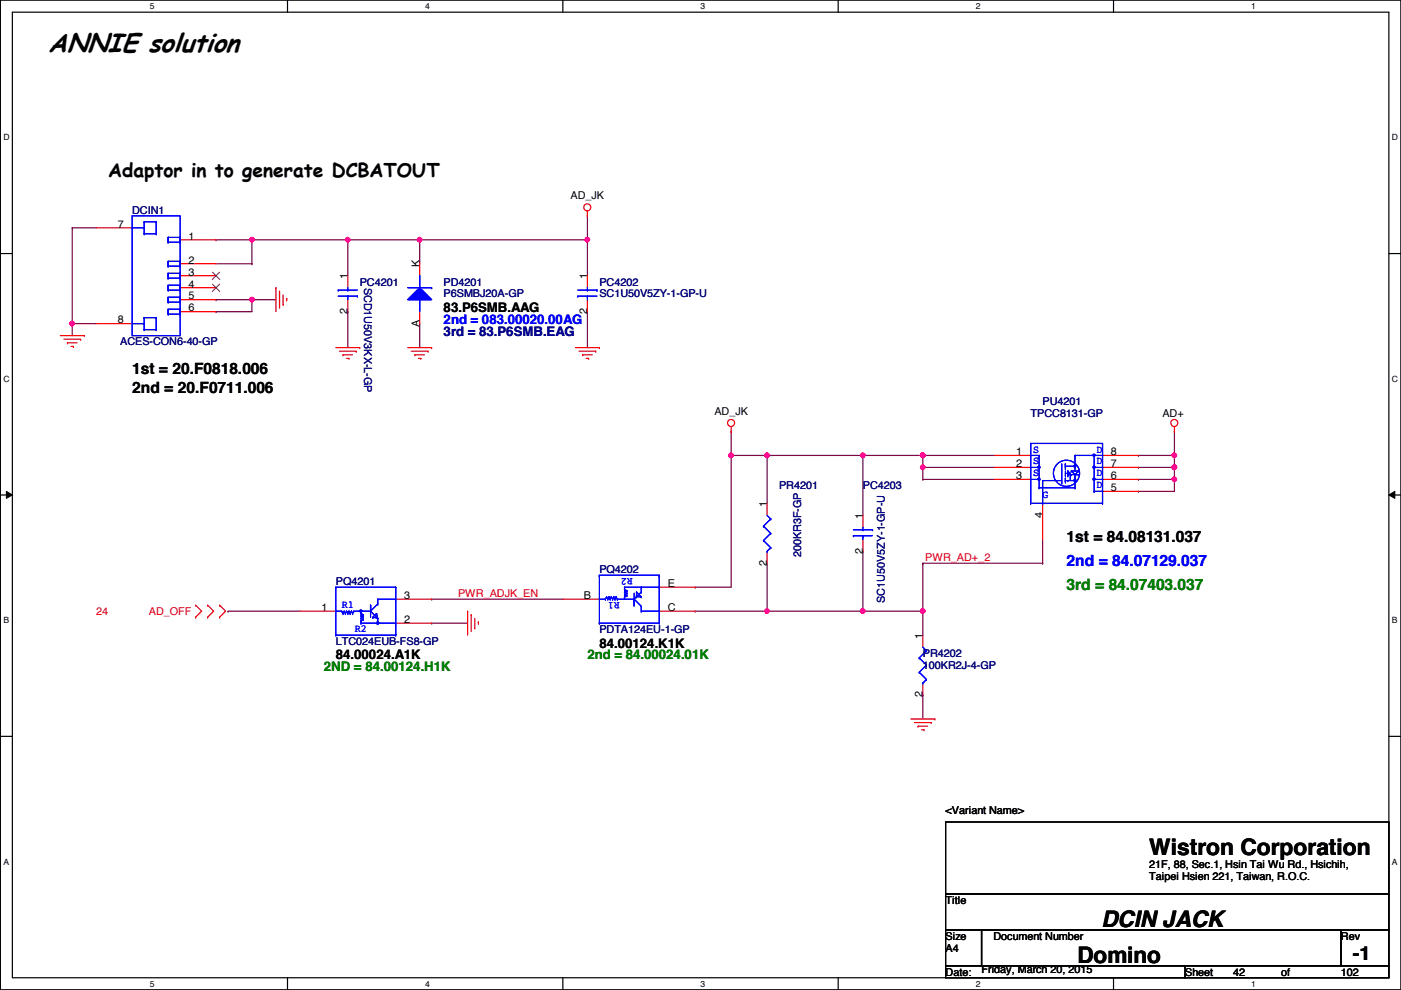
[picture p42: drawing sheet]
<svg xmlns="http://www.w3.org/2000/svg" width="297mm" height="210mm" viewBox="0 0 297 210" stroke-linecap="round" stroke-linejoin="round" font-family="sans-serif">
<defs><g id="words">
<text font-size="5.6" x="10.2" y="11">ANNIE solution</text>
<g font-size="4.8">
<text x="243.7" y="181.3">Wistron Corporation</text>
<text x="233.5" y="196.5">DCIN JACK</text>
<text x="228.4" y="204.2">Domino</text>
</g>
<g font-size="4.1">
<text x="22.9" y="37.6">Adaptor in to generate DCBATOUT</text>
<text x="286.8" y="203.5">-1</text>
</g>
<g font-size="3.3">
<text x="28" y="83.4">2nd = 20.F0711.006</text>
<text x="28" y="79.3">1st = 20.F0818.006</text>
<text x="226.1" y="114.9">1st = 84.08131.037</text>
</g>
<text font-size="3.3" fill="#00f" x="226.1" y="120">2nd = 84.07129.037</text>
<text font-size="3.3" fill="#008000" x="226.1" y="125.1">3rd = 84.07403.037</text>
<g font-size="2.8">
<text x="94.1" y="66.2">83.P6SMB.AAG</text>
<text x="127.1" y="137.3">84.00124.K1K</text>
<text x="71.2" y="139.8">84.00024.A1K</text>
</g>
<text font-size="2.8" fill="#00f" x="94.1" y="68.7">2nd = 083.00020.00AG</text>
<text font-size="2.8" fill="#0000a0" x="94.1" y="71.2">3rd = 83.P6SMB.EAG</text>
<g font-size="2.8" fill="#008000">
<text x="68.7" y="142.4">2ND = 84.00124.H1K</text>
<text x="124.5" y="139.8">2nd = 84.00024.01K</text>
</g>
<g font-size="2.3" fill="#000080">
<text x="28" y="45.3">DCIN1</text>
<text x="76.3" y="60.5">PC4201</text>
<text x="77.2" y="61" transform="rotate(90 77.2 61)">SCD1U50V3KX-L-GP</text>
<text x="94.1" y="63.1">P6SMBJ20A-GP</text>
<text x="94.1" y="60.5">PD4201</text>
<text x="127.1" y="63.1">SC1U50V5ZY-1-GP-U</text>
<text x="127.1" y="60.5">PC4202</text>
<text x="25.5" y="73.2">ACES-CON6-40-GP</text>
<text x="218.5" y="88.5">TPCC8131-GP</text>
<text x="221.1" y="85.9">PU4201</text>
<text x="165.2" y="103.7">PR4201</text>
<text x="183" y="103.7">PC4203</text>
<text x="169.8" y="118.2" transform="rotate(-90 169.8 118.2)">200KR3F-GP</text>
<text x="71.2" y="124">PQ4201</text>
<text x="127.1" y="121.5">PQ4202</text>
<text x="187.6" y="127.8" transform="rotate(-90 187.6 127.8)">SC1U50V5ZY-1-GP-U</text>
<text x="71.2" y="136.7">LTC024EUB-FS8-GP</text>
<text x="127.1" y="134.2">PDTA124EU-1-GP</text>
<text x="195.7" y="139.3">PR4202</text>
<text x="195.7" y="141.8">100KR2J-4-GP</text>
</g>
<g font-size="2.3">
<text x="121" y="42.2">AD_JK</text>
<text x="25" y="48.3">7</text>
<text x="40" y="50.8">1</text>
<text x="40" y="55.9">2</text>
<text x="40" y="58.4">3</text>
<text x="73.7" y="59.2" transform="rotate(-90 73.7 59.2)">1</text>
<text x="88.9" y="56.7" transform="rotate(-90 88.9 56.7)">K</text>
<text x="124.5" y="59.2" transform="rotate(-90 124.5 59.2)">1</text>
<text x="40" y="61">4</text>
<text x="40" y="63.5">5</text>
<text x="25" y="68.6">8</text>
<text x="40" y="66">6</text>
<text x="73.7" y="66.6" transform="rotate(-90 73.7 66.6)">2</text>
<text x="88.9" y="69.4" transform="rotate(-90 88.9 69.4)">A</text>
<text x="124.5" y="66.6" transform="rotate(-90 124.5 66.6)">2</text>
<text x="151.5" y="88">AD_JK</text>
<text x="246.5" y="88.5">AD+</text>
<text x="215.5" y="96.5">1</text>
<text x="215.5" y="99.1">2</text>
<text x="215.5" y="101.6">3</text>
<text x="235.5" y="101.6">6</text>
<text x="235.5" y="99.1">7</text>
<text x="235.5" y="96.5">8</text>
<text x="162.6" y="107.5" transform="rotate(-90 162.6 107.5)">1</text>
<text x="235.5" y="104.1">5</text>
<text x="182.9" y="110" transform="rotate(-90 182.9 110)">1</text>
<text x="221" y="109.8" transform="rotate(-90 221 109.8)">4</text>
<text x="162.6" y="119.9" transform="rotate(-90 162.6 119.9)">2</text>
<text x="182.9" y="117.4" transform="rotate(-90 182.9 117.4)">2</text>
<text x="141.6" y="124.5">E</text>
<text x="68.2" y="129.5">1</text>
<text x="85.7" y="127">3</text>
<text x="123.8" y="127">B</text>
<text x="141.6" y="129.5">C</text>
<text x="85.7" y="132.1">2</text>
<text x="195.6" y="135.4" transform="rotate(-90 195.6 135.4)">1</text>
<text x="195.6" y="147.9" transform="rotate(-90 195.6 147.9)">2</text>
<text x="200.5" y="172.5">&lt;Variant Name&gt;</text>
<text x="243.7" y="184">21F, 88, Sec.1, Hsin Tai Wu Rd., Hsichih,</text>
<text x="200.5" y="191.6">Title</text>
<text x="243.7" y="186.6">Taipei Hsien 221, Taiwan, R.O.C.</text>
<text x="200.5" y="199.2">Size</text>
<text x="200.5" y="201.8">A4</text>
<text x="210.6" y="199.2">Document Number</text>
<text x="284.3" y="199.2">Rev</text>
<text x="200.5" y="206.8">Date:</text>
<text x="208.1" y="206.3">Friday, March 20, 2015</text>
<text x="251.3" y="206.8">Sheet</text>
<text x="261.4" y="206.8">42</text>
<text x="271.6" y="206.8">of</text>
<text x="284.3" y="206.8">102</text>
</g>
<g font-size="2.3" fill="#00f">
<text x="219" y="96.1">S</text>
<text x="219" y="98.4">S</text>
<text x="219" y="101">S</text>
<text x="232.5" y="101">D</text>
<text x="232.5" y="98.4">D</text>
<text x="232.5" y="96.1">D</text>
<text x="221.1" y="105.5">G</text>
<text x="232.5" y="103.5">D</text>
<text x="134.2" y="122.6" transform="rotate(180 134.2 122.6)">R2</text>
<text x="72.5" y="128.9">R1</text>
<text x="131.4" y="127.7" transform="rotate(180 131.4 127.7)">R1</text>
<text x="75.3" y="134">R2</text>
</g>
<g font-size="2.3" fill="#f00">
<text x="196.2" y="118.9">PWR_AD+_2</text>
<text x="20.4" y="130.4">24</text>
<text x="31.6" y="130.4">AD_OFF</text>
<text x="97.1" y="126.5">PWR_ADJK_EN</text>
</g>
<g font-size="1.8">
<text x="31.8" y="1.9">5</text>
<text x="90.1" y="1.9">4</text>
<text x="148.5" y="1.9">3</text>
<text x="206.9" y="1.9">2</text>
<text x="265.3" y="1.9">1</text>
<text x=".7" y="29.8">D</text>
<text x="295.1" y="29.8">D</text>
<text x=".7" y="80.9">C</text>
<text x="295.1" y="80.9">C</text>
<text x=".7" y="132.1">B</text>
<text x="295.1" y="132.1">B</text>
<text x=".7" y="183.3">A</text>
<text x="295.1" y="183.3">A</text>
<text x="31.8" y="209.2">5</text>
<text x="90.1" y="209.2">4</text>
<text x="148.5" y="209.2">3</text>
<text x="206.9" y="209.2">2</text>
<text x="265.3" y="209.2">1</text>
</g>
</g></defs>
<path d="M.1 0h296.9v209.8h-296.9zM2.6 2.6h291.9v204.7h-291.9z" fill="none" stroke="#000" stroke-width=".25"/>
<g fill="#fff">
<path d="M31.8 .3h1v2h-1z"/>
<path d="M31.8 207.6h1v1.9h-1z"/>
</g>
<path d="M61 0v2.6M61 207.3v2.5" fill="none" stroke="#000" stroke-width=".25"/>
<g fill="#fff">
<path d="M90.1 .3h1v2h-1z"/>
<path d="M90.1 207.6h1v1.9h-1z"/>
</g>
<path d="M119.3 0v2.6M119.3 207.3v2.5" fill="none" stroke="#000" stroke-width=".25"/>
<g fill="#fff">
<path d="M148.5 .3h1v2h-1z"/>
<path d="M148.5 207.6h1v1.9h-1z"/>
</g>
<path d="M177.7 0v2.6M177.7 207.3v2.5" fill="none" stroke="#000" stroke-width=".25"/>
<g fill="#fff">
<path d="M206.9 .3h1v2h-1z"/>
<path d="M206.9 207.6h1v1.9h-1z"/>
</g>
<path d="M236.1 0v2.6M236.1 207.3v2.5" fill="none" stroke="#000" stroke-width=".25"/>
<g fill="#fff">
<path d="M265.3 .3h.9v2h-.9z"/>
<path d="M265.3 207.6h.9v1.9h-.9z"/>
<path d="M.7 28.2h1.3v1.9h-1.3z"/>
<path d="M295.1 28.2h1.3v1.9h-1.3z"/>
<path d="M.7 79.3h1.3v2h-1.3z"/>
<path d="M295.1 79.3h1.3v2h-1.3z"/>
</g>
<path d="M.1 53.8h2.5M294.5 53.8h2.5" fill="none" stroke="#000" stroke-width=".25"/>
<g fill="#fff">
<path d="M.7 130.5h1.2v2h-1.2z"/>
<path d="M295.1 130.5h1.2v2h-1.2z"/>
</g>
<path d="M.1 104.9h2.5M294.5 104.9h2.5" fill="none" stroke="#000" stroke-width=".25"/>
<path d="M1.4 104.2l1.2 .7-1.2 .8zM294.5 104.9l1.2-.7v1.5z" fill="#000"/>
<path d="M1.4 104.2l1.2 .7-1.2 .8zM294.5 104.9l1.2-.7v1.5z" fill="none" stroke="#000" stroke-width=".21"/>
<g fill="#fff">
<path d="M.7 181.7h1.2v2h-1.2z"/>
<path d="M295.1 181.7h1.2v2h-1.2z"/>
</g>
<path d="M.1 156.1h2.5M294.5 156.1h2.5" fill="none" stroke="#000" stroke-width=".25"/>
<path d="M53.4 50.8h20.3M53.4 50.8h.1" fill="none" stroke="#800040" stroke-width=".25"/>
<circle cx="53.4" cy="50.8" r=".49" fill="#f0f"/>
<circle cx="53.4" cy="50.8" r=".49" fill="none" stroke="#f0f" stroke-width=".25"/>
<path d="M89 50.8h.1M89 50.8h35.5M124.5 66.1h.1M124.5 66.1v7.6" fill="none" stroke="#800040" stroke-width=".25"/>
<circle cx="124.5" cy="50.8" r=".49" fill="#f0f"/>
<circle cx="124.5" cy="50.8" r=".49" fill="none" stroke="#f0f" stroke-width=".25"/>
<circle cx="89" cy="50.8" r=".49" fill="#f0f"/>
<circle cx="89" cy="50.8" r=".49" fill="none" stroke="#f0f" stroke-width=".25"/>
<path d="M73.7 50.8h.1M73.7 50.8v7.7M124.5 45.8h.1M124.5 45.8v5M73.7 66.1h.1M73.7 66.1v7.6M249 96.6h.1M249 96.6v2.5M48.3 129.6h.1M48.3 129.6h15.3" fill="none" stroke="#800040" stroke-width=".25"/>
<circle cx="249" cy="99.1" r=".49" fill="#f0f"/>
<circle cx="249" cy="99.1" r=".49" fill="none" stroke="#f0f" stroke-width=".25"/>
<path d="M195.7 99.1h.1M195.7 99.1v2.5M195.7 99.1h15.2M195.7 101.6h.1M195.7 101.6h15.2" fill="none" stroke="#800040" stroke-width=".25"/>
<circle cx="195.6" cy="99.1" r=".49" fill="#f0f"/>
<circle cx="195.6" cy="99.1" r=".49" fill="none" stroke="#f0f" stroke-width=".25"/>
<path d="M183 96.6h.1M183 96.6h12.7" fill="none" stroke="#800040" stroke-width=".25"/>
<circle cx="195.6" cy="96.5" r=".49" fill="#f0f"/>
<circle cx="195.6" cy="96.5" r=".49" fill="none" stroke="#f0f" stroke-width=".25"/>
<path d="M183 96.6h.1M183 96.6v12.7" fill="none" stroke="#800040" stroke-width=".25"/>
<circle cx="182.9" cy="96.5" r=".49" fill="#f0f"/>
<circle cx="182.9" cy="96.5" r=".49" fill="none" stroke="#f0f" stroke-width=".25"/>
<path d="M195.7 129.6h.1M195.7 129.6v5.1" fill="none" stroke="#800040" stroke-width=".25"/>
<circle cx="195.6" cy="129.6" r=".49" fill="#f0f"/>
<circle cx="195.6" cy="129.6" r=".49" fill="none" stroke="#f0f" stroke-width=".25"/>
<path d="M241.4 96.6h.1M241.4 96.6h7.6M162.6 119.4h.1M162.6 119.4v10.2" fill="none" stroke="#800040" stroke-width=".25"/>
<circle cx="249" cy="96.5" r=".49" fill="#f0f"/>
<circle cx="249" cy="96.5" r=".49" fill="none" stroke="#f0f" stroke-width=".25"/>
<path d="M241.4 99.1h.1M241.4 99.1h7.6M241.4 104.2h.1M241.4 104.2h7.6M162.6 129.6h20.4M162.6 129.6h.1" fill="none" stroke="#800040" stroke-width=".25"/>
<circle cx="162.6" cy="129.6" r=".49" fill="#f0f"/>
<circle cx="162.6" cy="129.6" r=".49" fill="none" stroke="#f0f" stroke-width=".25"/>
<path d="M147.4 129.6h.1M147.4 129.6h15.2M183 129.6h.1M183 129.6h12.7" fill="none" stroke="#800040" stroke-width=".25"/>
<circle cx="182.9" cy="129.6" r=".49" fill="#f0f"/>
<circle cx="182.9" cy="129.6" r=".49" fill="none" stroke="#f0f" stroke-width=".25"/>
<path d="M162.6 96.6h.1M162.6 96.6v10.1M183 116.9h.1M183 116.9v12.7" fill="none" stroke="#800040" stroke-width=".25"/>
<circle cx="162.6" cy="96.5" r=".49" fill="#f0f"/>
<circle cx="162.6" cy="96.5" r=".49" fill="none" stroke="#f0f" stroke-width=".25"/>
<path d="M155 96.6h.1M155 96.6h7.6M195.7 119.4h.1M195.7 119.4h25.4M249 101.6h.1M249 101.6v2.6" fill="none" stroke="#800040" stroke-width=".25"/>
<circle cx="155" cy="96.5" r=".49" fill="#f0f"/>
<circle cx="155" cy="96.5" r=".49" fill="none" stroke="#f0f" stroke-width=".25"/>
<path d="M241.4 101.6h.1M241.4 101.6h7.6M195.7 147.4h.1M195.7 147.4v5" fill="none" stroke="#800040" stroke-width=".25"/>
<circle cx="249" cy="101.6" r=".49" fill="#f0f"/>
<circle cx="249" cy="101.6" r=".49" fill="none" stroke="#f0f" stroke-width=".25"/>
<path d="M155 96.6h.1M155 96.6v27.9M249 99.1h.1M249 99.1v2.5" fill="none" stroke="#800040" stroke-width=".25"/>
<circle cx="249" cy="99.1" r=".49" fill="#f0f"/>
<circle cx="249" cy="99.1" r=".49" fill="none" stroke="#f0f" stroke-width=".25"/>
<path d="M195.7 96.6h.1M195.7 96.6v2.5M195.7 96.6h15.2M249 91.5h.1M249 91.5v5.1M195.7 119.4h.1M195.7 119.4v10.2" fill="none" stroke="#800040" stroke-width=".25"/>
<circle cx="195.6" cy="96.5" r=".49" fill="#f0f"/>
<circle cx="195.6" cy="96.5" r=".49" fill="none" stroke="#f0f" stroke-width=".25"/>
<path d="M73.7 50.8h15.3M73.7 50.8h.1M89 50.8h.1M89 50.8v5.1M124.5 50.8h.1M124.5 50.8v7.7M89 68.6h.1M89 68.6v5.1M155 91.5h.1M155 91.5v5.1M91.5 127h28M91.5 127h.1" fill="none" stroke="#800040" stroke-width=".25"/>
<circle cx="73.7" cy="50.8" r=".49" fill="#f0f"/>
<circle cx="73.7" cy="50.8" r=".49" fill="none" stroke="#f0f" stroke-width=".25"/>
<path d="M15.3 68.6h.1M15.3 68.6v2.6" fill="none" stroke="#800040" stroke-width=".25"/>
<circle cx="15.3" cy="68.6" r=".49" fill="#f0f"/>
<circle cx="15.3" cy="68.6" r=".49" fill="none" stroke="#f0f" stroke-width=".25"/>
<g fill="none" stroke="#800040" stroke-width=".25">
<path d="M45.8 55.9h7.6M53.4 55.9h.1M53.4 50.8h.1M53.4 50.8v5.1M15.3 68.6h.1M15.3 68.6h5.1M45.8 66.1h.1M53.4 63.5h.1M53.4 63.5v2.6h-7.6M162.6 96.6h20.4M162.6 96.6h.1M91.5 132.1h.1"/>
<path d="M91.5 132.1h7.6"/>
</g>
<circle cx="53.4" cy="63.5" r=".49" fill="#f0f"/>
<circle cx="53.4" cy="63.5" r=".49" fill="none" stroke="#f0f" stroke-width=".25"/>
<g fill="none" stroke="#800040" stroke-width=".25">
<path d="M15.3 48.3h.1M15.3 48.3v20.3M15.3 48.3h5.1M45.8 50.8h.1M45.8 50.8h7.6M15.3 68.6h.1M45.8 63.5h.1M45.8 63.5h12.7M53.4 63.5h.1M221.1 119.4h.1M221.1 114.3v5.1M147.4 124.5h.1"/>
<path d="M147.4 124.5h7.6"/>
</g>
<g fill="none" stroke="#f00" stroke-width=".25">
<path d="M73.7 58.5v2.5M124.5 45.8h.1M124.5 44.7v1.1M124.5 58.5v2.5M12.8 71.2h5.1M13.5 71.9h3.6M14.3 72.7h2M14.3 72.7h.1M15.1 73.4h.5M15.6 73.4h.1M17.1 71.9h.1M17.9 71.2h.1"/>
<path d="M58.5 61h.1M58.5 61v5.1M59.3 61.8h.1M59.3 61.8v3.5M60 64.6h.1M60 62.5v2.1M60.8 63.3h.1M60.8 63.3v.5M71.2 73.7h5.1M72 74.5h3.5M72.7 75.2h2.1M72.7 75.2h.1"/>
<path d="M73.5 76h.5M73.7 63.5v2.6M74 76h.1M75.5 74.5h.1M76.3 73.7h.1M86.4 73.7h5.1M87.2 74.5h3.6M88 75.2h2M88 75.2h.1M88.7 76h.5M89.2 76h.1M90.8 74.5h.1"/>
<path d="M91.5 73.7h.1M122 73.7h5.1M122.8 74.5h3.5M123.5 75.2h2.1M123.5 75.2h.1M124.3 76h.5M124.5 63.5v2.6M124.8 76h.1M126.3 74.5h.1M127.1 73.7h.1M155 91.5h.1M155 90.5v1"/>
<path d="M249 91.5h.1M249 90.5v1M183 109.3v2.5M183 114.3v2.6M41.5 128.3l1.3 1.3-1.3 1.3M41.5 130.9h.1M41.5 128.3h.1M44 128.3l1.3 1.3-1.3 1.3M44 128.3h.1M44 130.9h.1M46.6 130.9h.1M46.6 128.3h.1"/>
<path d="M46.6 128.3l1.2 1.3-1.2 1.3M63.6 129.6h7.6M83.9 127h7.6M83.9 132.1h7.6M99.1 129.6h.1M99.1 129.6v5.1M99.9 130.3h.1M99.9 130.3v3.6M100.7 133.1h.1M100.7 131.1v2M101.4 131.9h.1M101.4 131.9v.5"/>
<path d="M119.5 127h7.6M139.8 124.5h7.6M139.8 129.6h7.6M193.1 152.4h5.1M193.9 153.2h3.5M194.6 154h.1M194.6 154h2.1M195.4 154.7h.5M195.9 154.7h.1M197.4 153.2h.1M198.2 152.4h.1"/>
<circle cx="124.5" cy="44" r=".75"/>
<circle cx="155" cy="89.7" r=".75"/>
<circle cx="249" cy="89.7" r=".75"/>
</g>
<path d="M200.5 174.3h94v15.2h-94zM200.5 189.5h94v7.6h-94zM200.5 197.1h7.6v7.7h-7.6zM208.1 197.1h76.2v7.7h-76.2zM284.3 197.1h10.2v7.7h-10.2zM200.5 204.8h50.8v2.5h-50.8zM251.3 204.8h43.2v2.5h-43.2z" fill="none" stroke="#000" stroke-width=".25"/>
<g fill="none" stroke="#00f" stroke-width=".25">
<path d="M71.7 61.5h.1M71.7 62.8h4.1M71.7 61.5h4.1M73.7 61.5h.1M73.7 62.8h.1M73.7 61v.5M73.7 62.8v.7M75.8 62.8h.1M122.5 62.8h4.1M122.5 62.8h.1M122.5 61.5h4.1M124.5 61.5h.1"/>
<path d="M124.5 62.8h.1M124.5 61v.5M124.5 62.8v.7M126.6 61.5h.1M180.9 113.6h.1M180.9 112.3h4.1M180.9 113.6h4.1M183 112.3h.1M183 113.6h.1M183 111.8v.5M183 113.6v.7M185 112.3h.1"/>
<path d="M71.2 134.7h.1M71.2 124.5h.1M71.2 124.5h12.7M71.2 129.6h1.3M71.2 124.5v10.2M71.2 134.7h12.7M72.5 129.6h.1M72.5 129.6l.2 .5M72.7 130.1h.1M73 129.6l-.3 .5M73 129.6h.1M73 129.6l.2 .5"/>
<path d="M73.2 130.1h.1M73.5 129.6l-.3 .5M73.5 129.6h.1M73.5 129.6l.2 .5M73.7 130.1h.1M74 129.6l-.3 .5M74 129.6h.1M74 129.6l.2 .5M74.2 130.1h.1M74.5 129.6l-.3 .5M74.5 129.6h.1M74.5 129.6l.3 .5"/>
<path d="M74.8 130.1h.1M75 129.6l-.2 .5M75 129.6h.1M75 129.6h3.6M76.5 130.1h.1M76.5 130.6h.1M76.5 131.1h.1M76.5 131.6h.1M76.5 132.1h.1M76.5 132.1h7.4M76.5 129.6v.5M76.5 131.6v.5"/>
<path d="M76.5 130.1l.5 .2M76.5 130.6l.5 .3M76.5 131.1l.5 .3M77 130.3h.1M77 130.9h.1M77 131.4h.1M77 130.3l-.5 .3M77 130.9l-.5 .2M77 131.4l-.5 .2M78.6 129.6h.1M78.6 128.3h.1M78.6 128.3v2.6"/>
<path d="M78.6 129.6l1.5 1.5M79.1 130.9l1 .2M79.1 130.9h.1M79.8 130.1h.1M79.8 130.1l-.7 .8M79.8 130.1l.3 1M80.1 131.1h.1M80.1 132.1h.1M80.1 128.1h.1M80.1 127h.1M80.1 127h3.8M80.1 127v1.1"/>
<path d="M80.1 131.1v1M80.1 128.1l-1.5 1.5M83.9 132.1h.1M83.9 127h.1M83.9 134.4h.1M83.9 134.7h.1M83.9 124.5h.1M83.9 124.5v10.2M127.1 122h.1M127.1 132.1h.1M127.1 127h1.3M127.1 122v10.1"/>
<path d="M127.1 132.1h12.7M127.1 122h12.7M128.4 127h.1M128.6 126.5l-.2 .5M128.6 126.5h.1M128.6 126.5l.3 .5M128.9 127h.1M129.1 126.5l-.2 .5M129.1 126.5h.1M129.1 126.5l.3 .5M129.4 127h.1M129.6 126.5l-.2 .5"/>
<path d="M129.6 126.5h.1M129.6 126.5l.3 .5M129.9 127h.1M130.1 126.5l-.2 .5M130.1 126.5h.1M130.1 126.5l.3 .5M130.4 127h.1M130.6 126.5l-.2 .5M130.6 126.5h.1M130.6 126.5l.3 .5M130.9 127h.1M130.9 127h3.5"/>
<path d="M132.4 126.5h.1M132.4 126h.1M132.4 125.5h.1M132.4 125h.1M132.4 124.5h.1M132.4 124.5h7.4M132.4 124.5v.5M132.4 126.5v.5M132.4 126l.5 .3M132.4 125.5l.5 .3M132.4 125l.5 .3M132.9 126.3l-.5 .2"/>
<path d="M132.9 125.8l-.5 .2M132.9 125.3l-.5 .2M132.9 126.3h.1M132.9 125.8h.1M132.9 125.3h.1M134.4 127h.1M134.4 128.3h.1M134.4 125.8v2.5M134.4 127l1.6 1.6M135 125.5h.1M135 126.3h.1M135 126.5h.1"/>
<path d="M135 126.5h1M135 125.5v1M135 125.5l1 1M136 125.5l-1.6 1.5M136 125.5h.1M136 124.5h.1M136 128.6h.1M136 129.6h.1M136 126.5h.1M136 124.5v1M136 128.6v1M136 129.6h3.8"/>
<path d="M139.8 124.5h.1M139.8 129.6h.1M139.8 122.2h.1M139.8 122h.1M139.8 132.1h.1M139.8 122v10.1"/>
</g>
<path d="M76.3 129.4h.4v.3h-.4z" fill-rule="evenodd" fill="#00f"/>
<path d="M76.3 129.4h.4v.3h-.4z" fill="none" stroke="#00f" stroke-width=".25"/>
<path d="M79.9 131.9h.3v.4h-.3z" fill-rule="evenodd" fill="#00f"/>
<g fill="none" stroke="#00f" stroke-width=".25">
<path d="M71.2 134.7h.1M71.2 124.5h.1M71.2 129.6h1.3M71.2 124.5v10.2M71.2 124.5h12.7M71.2 134.7h12.7M72.5 129.6h.1M72.5 129.6l.2 .5M72.7 130.1h.1M73 129.6l-.3 .5M73 129.6h.1M73 129.6l.2 .5"/>
<path d="M73.2 130.1h.1M73.5 129.6l-.3 .5M73.5 129.6h.1M73.5 129.6l.2 .5M73.7 130.1h.1M74 129.6l-.3 .5M74 129.6h.1M74 129.6l.2 .5M74.2 130.1h.1M74.5 129.6l-.3 .5M74.5 129.6h.1M74.5 129.6l.3 .5"/>
<path d="M74.8 130.1h.1M75 129.6l-.2 .5M75 129.6h.1M75 129.6h3.6M76.5 130.1h.1M76.5 130.6h.1M76.5 131.1h.1M76.5 131.6h.1M76.5 132.1h.1M76.5 132.1h7.4M76.5 129.6v.5M76.5 131.6v.5"/>
<path d="M76.5 130.1l.5 .2M76.5 130.6l.5 .3M76.5 131.1l.5 .3M77 130.3h.1M77 130.9h.1M77 131.4h.1M77 130.3l-.5 .3M77 130.9l-.5 .2M77 131.4l-.5 .2M78.6 129.6h.1M78.6 128.3h.1M78.6 128.3v2.6"/>
<path d="M78.6 129.6l1.5 1.5M79.1 130.9l1 .2M79.1 130.9h.1M79.8 130.1h.1M79.8 130.1l-.7 .8M79.8 130.1l.3 1M79.9 131.9h.3v.4h-.3zM80.1 131.1h.1M80.1 132.1h.1M80.1 128.1h.1M80.1 127h.1M80.1 127v1.1"/>
<path d="M80.1 131.1v1M80.1 127h3.8M80.1 128.1l-1.5 1.5M83.9 132.1h.1M83.9 127h.1M83.9 134.4h.1M83.9 134.7h.1M83.9 124.5h.1M83.9 124.5v10.2"/>
</g>
<path d="M76.3 129.4h.4v.3h-.4z" fill-rule="evenodd" fill="#00f"/>
<path d="M76.3 129.4h.4v.3h-.4z" fill="none" stroke="#00f" stroke-width=".25"/>
<path d="M79.9 131.9h.3v.4h-.3z" fill-rule="evenodd" fill="#00f"/>
<g fill="none" stroke="#00f" stroke-width=".25">
<path d="M218.5 96.6h.1M218.5 99.1h1.8M218.5 96.6h1.8M220.3 96.6h.1M220.3 99.1h.1M220.3 96.6v6.8M225.1 98.3v4.1M225.9 98.8h.1M225.9 98.3h.1M225.9 99.4h.1M225.9 98.3v1.1M225.9 98.8h2"/>
<path d="M226.4 99.9h.1M226.4 99.9v1M226.4 99.9l.5 .5M227.2 99.9h1.5M227.2 99.9h.1M227.2 99.9l.7 .7M227.9 96.6h5.9M227.9 96.6h.1M227.9 96.6v3.3M228.7 99.9h.1M228.7 99.9l-.8 .7M232 96.6v7.6"/>
<path d="M218.5 101.6h.1M218.5 101.6h1.8M220.3 103.4h7.6M220.3 103.4h.1M221.1 101.9h.1M221.1 106.7h.1M221.1 101.9v4.8M221.1 101.9h4M225.1 102.4h.1M225.9 101.9h.1M225.9 101.4h.1M225.9 101.4v1"/>
<path d="M225.9 100.4h.5M225.9 101.9h2M226.4 101.9h.1M226.4 100.9h.1M226.4 100.1h.1M226.4 100.4h.1M226.9 100.4h.1M226.9 100.4l-.5 .5M227.2 100.6h1.5M227.2 100.6h.1M227.9 100.6h.1M227.9 101.4h.1"/>
<path d="M227.9 101.9h.1M227.9 103.4h.1M227.9 100.6v2.8M228.7 100.6h.1M232 104.2h.1M232 104.2h1.8M233.8 104.2h.1M79.9 131.9h.3v.4h-.3z"/>
<circle cx="226.1" cy="100.3" r="2.77"/>
</g>
<path d="M210.9 96.6h7.6M210.9 99.1h7.6M233.8 96.6h7.6M233.8 99.1h7.6M210.9 101.6h7.6M221.1 106.7v7.6M233.8 101.6h7.6M233.8 104.2h7.6" fill="none" stroke="#f00" stroke-width=".25"/>
<path d="M220.1 98.9h.3v.3h-.3z" fill-rule="evenodd" fill="#00f"/>
<path d="M220.1 98.9h.3v.3h-.3z" fill="none" stroke="#00f" stroke-width=".25"/>
<path d="M220.1 101.4h.3v.4h-.3z" fill-rule="evenodd" fill="#00f"/>
<path d="M220.1 101.4h.3v.4h-.3z" fill="none" stroke="#00f" stroke-width=".25"/>
<path d="M231.8 101.4h.3v.4h-.3z" fill-rule="evenodd" fill="#00f"/>
<path d="M231.8 101.4h.3v.4h-.3z" fill="none" stroke="#00f" stroke-width=".25"/>
<path d="M231.8 98.9h.3v.3h-.3z" fill-rule="evenodd" fill="#00f"/>
<g fill="none" stroke="#00f" stroke-width=".25">
<path d="M218.5 94h.1M218.5 94h15.3M218.5 94v12.7M225.9 99.9v1M231.8 98.9h.3v.3h-.3zM232 99.1h1.8M233.8 99.1h.1M233.8 94h.1M233.8 94v12.7M218.5 106.7h.1M218.5 106.7h15.3M225.9 100.9h.1"/>
<path d="M226.9 100.4h.1M226.9 100.4v1.5M232 101.6h1.8M232 101.6h.1M233.8 106.7h.1"/>
</g>
<path d="M231.8 96.4h.3v.3h-.3z" fill-rule="evenodd" fill="#00f"/>
<path d="M231.8 96.4h.3v.3h-.3z" fill="none" stroke="#00f" stroke-width=".25"/>
<path d="M227.7 98.7h.4v.3h-.4z" fill-rule="evenodd" fill="#00f"/>
<path d="M227.7 98.7h.4v.3h-.4z" fill="none" stroke="#00f" stroke-width=".25"/>
<path d="M227.7 101.7h.4v.3h-.4z" fill-rule="evenodd" fill="#00f"/>
<g fill="none" stroke="#00f" stroke-width=".25">
<path d="M218.5 96.6h.1M218.5 99.1h1.8M218.5 96.6h1.8M220.3 96.6h.1M220.3 99.1h.1M220.3 96.6v6.8M225.1 98.3v4.1M225.9 98.8h.1M225.9 98.3h.1M225.9 99.4h.1M225.9 98.3v1.1M225.9 98.8h2"/>
<path d="M226.4 99.9h.1M226.4 99.9v1M226.4 99.9l.5 .5M227.2 99.9h1.5M227.2 99.9h.1M227.2 99.9l.7 .7M227.9 96.6h5.9M227.9 96.6h.1M227.9 96.6v3.3M228.7 99.9h.1M228.7 99.9l-.8 .7M232 96.6v7.6"/>
<path d="M218.5 101.6h.1M218.5 101.6h1.8M220.3 103.4h7.6M220.3 103.4h.1M221.1 101.9h.1M221.1 106.7h.1M221.1 101.9v4.8M221.1 101.9h4M225.1 102.4h.1M225.9 101.9h.1M225.9 101.4h.1M225.9 101.4v1"/>
<path d="M225.9 100.4h.5M225.9 101.9h2M226.4 101.9h.1M226.4 100.9h.1M226.4 100.1h.1M226.4 100.4h.1M226.9 100.4h.1M226.9 100.4l-.5 .5M227.2 100.6h1.5M227.2 100.6h.1M227.7 101.7h.4v.3h-.4zM227.9 100.6h.1"/>
<path d="M227.9 101.4h.1M227.9 101.9h.1M227.9 103.4h.1M227.9 100.6v2.8M228.7 100.6h.1M232 104.2h.1M232 104.2h1.8M233.8 104.2h.1"/>
<circle cx="226.1" cy="100.3" r="2.77"/>
</g>
<path d="M220.1 98.9h.3v.3h-.3z" fill-rule="evenodd" fill="#00f"/>
<path d="M220.1 98.9h.3v.3h-.3z" fill="none" stroke="#00f" stroke-width=".25"/>
<path d="M220.1 101.4h.3v.4h-.3z" fill-rule="evenodd" fill="#00f"/>
<path d="M220.1 101.4h.3v.4h-.3z" fill="none" stroke="#00f" stroke-width=".25"/>
<path d="M231.8 101.4h.3v.4h-.3z" fill-rule="evenodd" fill="#00f"/>
<path d="M231.8 101.4h.3v.4h-.3z" fill="none" stroke="#00f" stroke-width=".25"/>
<path d="M231.8 98.9h.3v.3h-.3z" fill-rule="evenodd" fill="#00f"/>
<g fill="none" stroke="#00f" stroke-width=".25">
<path d="M218.5 94h.1M218.5 94h15.3M218.5 94v12.7M225.9 99.9v1M231.8 98.9h.3v.3h-.3zM232 99.1h1.8M233.8 99.1h.1M233.8 94h.1M233.8 94v12.7M218.5 106.7h.1M218.5 106.7h15.3M225.9 100.9h.1"/>
<path d="M226.9 100.4h.1M226.9 100.4v1.5M232 101.6h1.8M232 101.6h.1M233.8 106.7h.1"/>
</g>
<path d="M231.8 96.4h.3v.3h-.3z" fill-rule="evenodd" fill="#00f"/>
<path d="M231.8 96.4h.3v.3h-.3z" fill="none" stroke="#00f" stroke-width=".25"/>
<path d="M227.7 98.7h.4v.3h-.4z" fill-rule="evenodd" fill="#00f"/>
<path d="M227.7 98.7h.4v.3h-.4z" fill="none" stroke="#00f" stroke-width=".25"/>
<path d="M227.7 101.7h.4v.3h-.4z" fill-rule="evenodd" fill="#00f"/>
<g fill="none" stroke="#00f" stroke-width=".25">
<path d="M227.7 101.7h.4v.3h-.4zM194.9 139.5h.1M194.9 139.5l1.5 1.5M195.7 137.2l.7 .8M196.4 138h.1M196.4 138l-1.5 1.5M194.9 142.5h.1M194.9 142.5l1.5 1.6M195.7 144.8h.1M196.4 141h.1M196.4 144.1h.1M196.4 141l-1.5 1.5"/>
<path d="M196.4 144.1l-.7 .7"/>
</g>
<path d="M89 55.9v2.6M89 66.1v2.5M195.7 134.7v2.5M195.7 144.8v2.6" fill="none" stroke="#f00" stroke-width=".25"/>
<path d="M89 61l2.5 2.5h-5.1z" fill="#00f"/>
<path d="M89 58.5h.1M89 58.5v2.5M86.4 61h5.1M89 63.5h.1M89 63.5v2.6M89 61l2.5 2.5h-5.1zM91.5 61h.1" fill="none" stroke="#00f" stroke-width=".25"/>
<path d="M89 61l2.5 2.5h-5.1z" fill="#00f"/>
<g fill="none" stroke="#00f" stroke-width=".25">
<path d="M28 45.8h10.2v25.4h-10.2zM28 48.3h2.6M30.6 49.6h2.5M30.6 47h.1M30.6 48.3h.1M30.6 49.6h.1M30.6 47v2.6M30.6 47h2.5M33.1 49.6h.1M33.1 47h.1M33.1 47v2.6M35.6 51.4h2.6"/>
<path d="M35.6 56.4h2.6M35.6 59h2.6M35.6 50.3h.1M35.6 51.4h.1M35.6 50.8h.1M35.6 55.4h.1M35.6 56.4h.1M35.6 55.9h.1M35.6 58h.1M35.6 59h.1M35.6 58.5h.1M35.6 50.3v1.1"/>
<path d="M35.6 55.4v1M35.6 58v1M35.6 50.3h2.6M35.6 55.4h2.6M35.6 58h2.6M38.2 50.3h.1M38.2 51.4h.1M38.2 55.4h.1M38.2 56.4h.1M38.2 58h.1M38.2 59h.1M38.2 50.3v1.1"/>
<path d="M38.2 55.4v1M38.2 58v1M89 58.5h.1M89 58.5v2.5M28 68.6h2.6M30.6 69.9h2.5M30.6 68.6h.1M30.6 67.4h.1M30.6 69.9h.1M30.6 67.4v2.5M30.6 67.4h2.5M33.1 67.4h.1"/>
<path d="M33.1 69.9h.1M33.1 67.4v2.5M35.6 61.5h2.6M35.6 64.1h2.6M35.6 66.6h2.6M35.6 60.5h.1M35.6 61.5h.1M35.6 61h.1M35.6 63h.1M35.6 64.1h.1M35.6 63.5h.1M35.6 65.6h.1"/>
<path d="M35.6 66.6h.1M35.6 66.1h.1M35.6 60.5v1M35.6 63v1.1M35.6 65.6v1M35.6 60.5h2.6M35.6 63h2.6M35.6 65.6h2.6M38.2 60.5h.1M38.2 61.5h.1M38.2 63h.1M38.2 64.1h.1"/>
<path d="M38.2 65.6h.1M38.2 66.6h.1M38.2 60.5v1M38.2 63v1.1M38.2 65.6v1M86.4 61h5.1M89 63.5h.1M89 63.5v2.6M89 61l2.5 2.5h-5.1zM91.5 61h.1M161.9 111.5h.1M161.9 114.6h.1"/>
<path d="M161.9 111.5l1.5 1.6M161.9 114.6l1.5 1.5M162.6 116.9h.1M162.6 109.3l.8 .7M163.4 110h.1M163.4 113.1h.1M163.4 116.1h.1M163.4 110l-1.5 1.5M163.4 113.1l-1.5 1.5M163.4 116.1l-.8 .8"/>
</g>
<path d="M20.4 48.3h7.6M38.2 50.8h7.6M38.2 55.9h7.6M38.2 58.5h7.6M20.4 68.6h7.6M38.2 61h7.6M38.2 63.5h7.6M38.2 66.1h7.6M162.6 106.7v2.6M162.6 116.9v2.5" fill="none" stroke="#f00" stroke-width=".25"/>
<path d="M45 57.7l1.6 1.6M46.6 57.7l-1.6 1.6M45 60.2l1.6 1.6M46.6 60.2l-1.6 1.6" fill="none" stroke="#804000" stroke-width=".21"/>
<circle cx="53.4" cy="50.8" r=".49" fill="#f0f"/>
<circle cx="53.4" cy="50.8" r=".49" fill="none" stroke="#f0f" stroke-width=".25"/>
<circle cx="124.5" cy="50.8" r=".49" fill="#f0f"/>
<circle cx="124.5" cy="50.8" r=".49" fill="none" stroke="#f0f" stroke-width=".25"/>
<circle cx="89" cy="50.8" r=".49" fill="#f0f"/>
<circle cx="89" cy="50.8" r=".49" fill="none" stroke="#f0f" stroke-width=".25"/>
<circle cx="249" cy="99.1" r=".49" fill="#f0f"/>
<circle cx="249" cy="99.1" r=".49" fill="none" stroke="#f0f" stroke-width=".25"/>
<circle cx="195.6" cy="99.1" r=".49" fill="#f0f"/>
<circle cx="195.6" cy="99.1" r=".49" fill="none" stroke="#f0f" stroke-width=".25"/>
<circle cx="195.6" cy="96.5" r=".49" fill="#f0f"/>
<circle cx="195.6" cy="96.5" r=".49" fill="none" stroke="#f0f" stroke-width=".25"/>
<circle cx="182.9" cy="96.5" r=".49" fill="#f0f"/>
<circle cx="182.9" cy="96.5" r=".49" fill="none" stroke="#f0f" stroke-width=".25"/>
<circle cx="195.6" cy="129.6" r=".49" fill="#f0f"/>
<circle cx="195.6" cy="129.6" r=".49" fill="none" stroke="#f0f" stroke-width=".25"/>
<circle cx="249" cy="96.5" r=".49" fill="#f0f"/>
<circle cx="249" cy="96.5" r=".49" fill="none" stroke="#f0f" stroke-width=".25"/>
<circle cx="162.6" cy="129.6" r=".49" fill="#f0f"/>
<circle cx="162.6" cy="129.6" r=".49" fill="none" stroke="#f0f" stroke-width=".25"/>
<circle cx="182.9" cy="129.6" r=".49" fill="#f0f"/>
<circle cx="182.9" cy="129.6" r=".49" fill="none" stroke="#f0f" stroke-width=".25"/>
<circle cx="162.6" cy="96.5" r=".49" fill="#f0f"/>
<circle cx="162.6" cy="96.5" r=".49" fill="none" stroke="#f0f" stroke-width=".25"/>
<circle cx="155" cy="96.5" r=".49" fill="#f0f"/>
<circle cx="155" cy="96.5" r=".49" fill="none" stroke="#f0f" stroke-width=".25"/>
<circle cx="249" cy="101.6" r=".49" fill="#f0f"/>
<circle cx="249" cy="101.6" r=".49" fill="none" stroke="#f0f" stroke-width=".25"/>
<circle cx="249" cy="99.1" r=".49" fill="#f0f"/>
<circle cx="249" cy="99.1" r=".49" fill="none" stroke="#f0f" stroke-width=".25"/>
<circle cx="195.6" cy="96.5" r=".49" fill="#f0f"/>
<circle cx="195.6" cy="96.5" r=".49" fill="none" stroke="#f0f" stroke-width=".25"/>
<circle cx="73.7" cy="50.8" r=".49" fill="#f0f"/>
<circle cx="73.7" cy="50.8" r=".49" fill="none" stroke="#f0f" stroke-width=".25"/>
<circle cx="15.3" cy="68.6" r=".49" fill="#f0f"/>
<circle cx="15.3" cy="68.6" r=".49" fill="none" stroke="#f0f" stroke-width=".25"/>
<circle cx="53.4" cy="63.5" r=".49" fill="#f0f"/>
<circle cx="53.4" cy="63.5" r=".49" fill="none" stroke="#f0f" stroke-width=".25"/>
<use href="#words"/>
</svg>
